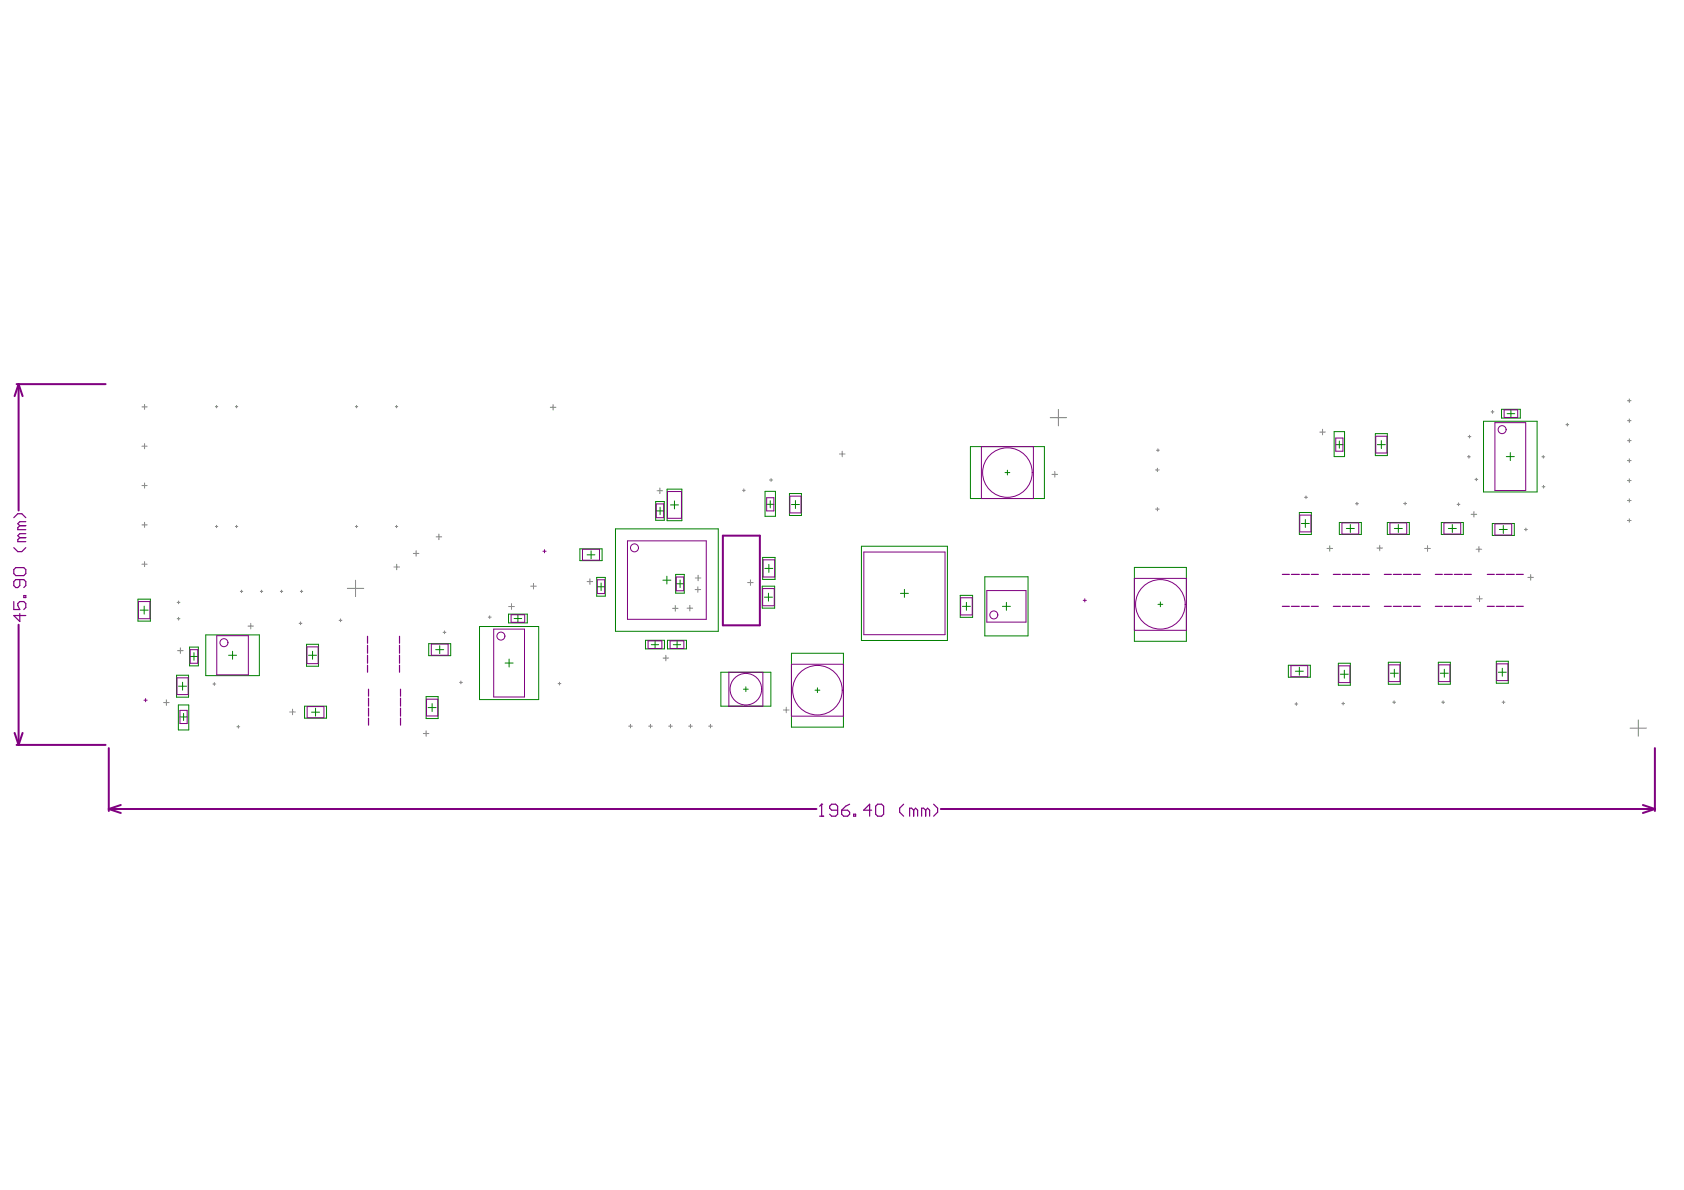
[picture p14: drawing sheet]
<svg xmlns="http://www.w3.org/2000/svg" width="297mm" height="210mm" viewBox="0 0 297 210" stroke-linecap="round" stroke-linejoin="round" font-family="sans-serif">
<g fill="none" stroke="#008000" stroke-width=".18">
<path d="M171.2 78.8h13v9.1h-13zM235.3 76.1h1.9v4.4h-1.9zM235.6 78.4h1.3M236.2 77.8v1.3M242.6 76.5h2.1v3.9h-2.1zM242.9 78.4h1.5M243.7 77.7v1.4M261.7 74.3h9.4v12.5h-9.4zM264.9 72.2h3.3v1.5h-3.3zM265.8 73h1.4M266.4 79.8v1.4M266.5 72.3v1.3"/>
<path d="M102.3 96.8h3.9v2.1h-3.9zM103.6 97.9h1.3M104.3 97.2v1.4M108.6 93.3h18.1v18.1h-18.1zM115.7 88.5h1.5v3.3h-1.5zM115.8 90.1h1.3M116.4 89.5v1.3M117.7 86.3h2.6v5.5h-2.6zM118.3 89.1h1.4M119 88.4v1.4M134.5 98.3h2.2v3.9h-2.2zM134.9 86.7h1.9v4.4h-1.9z"/>
<path d="M135.2 89h1.3M135.6 99.6v1.4M135.9 88.3v1.3M139.3 87.1h2.1v3.8h-2.1zM139.6 89h1.4M140.3 88.3v1.4M151.9 96.4h15.2v16.6h-15.2zM177.3 83.4h.8M177.7 82.9v.9M229.2 90.4h2.1v3.9h-2.1zM229.5 92.3h1.5M230.2 91.6v1.4"/>
<path d="M236.2 92.2h3.9v2.1h-3.9zM237.5 93.2h1.4M238.2 92.5v1.4M244.7 92.2h3.9v2.1h-3.9zM245.9 93.2h1.5M246.7 92.5v1.4M254.2 92.2h3.9v2.1h-3.9zM255.5 93.2h1.4M256.2 92.5v1.4M263.2 92.3h3.9v2.2h-3.9zM264.5 93.4h1.4M265.2 92.7v1.4"/>
<path d="M265.7 80.5h1.4M24.3 105.7h2.2v3.9h-2.2zM24.7 107.6h1.4M25.4 106.9v1.4M31.1 119.1h2.2v3.9h-2.2zM33.4 114.1h1.6v3.3h-1.6zM33.5 115.8h1.4M34.2 115.1v1.4M36.3 112h9.4v7.2h-9.4zM40.3 115.6h1.4M41 114.9v1.4M54.1 113.6h2.1v3.9h-2.1z"/>
<path d="M54.4 115.6h1.4M55.1 114.9v1.4M75.6 113.5h3.9v2.2h-3.9zM76.9 114.6h1.4M77.6 113.9v1.4M84.6 110.5h10.4v12.9h-10.4zM89.1 117h1.4M89.7 108.3h3.3v1.6h-3.3zM89.8 116.3v1.4M90.7 109.1h1.3M91.4 108.4v1.4M105.2 101.8h1.6v3.4h-1.6z"/>
<path d="M105.4 103.5h1.3M106 102.8v1.4M113.9 112.9h3.3v1.6h-3.3zM114.9 113.7h1.3M115.5 113v1.4M116.9 102.3h1.4M117.6 101.6v1.4M117.7 112.9h3.4v1.6h-3.4zM118.8 113.7h1.3M119.2 101.3h1.5v3.3h-1.5zM119.3 103h1.3M119.4 113v1.4"/>
<path d="M120 102.3v1.3M127.2 118.6h8.8v6h-8.8zM134.5 103.4h2.1v3.9h-2.1zM134.8 105.3h1.5M134.9 100.3h1.4M135.5 104.6v1.4M139.6 115.2h9.2v13.1h-9.2zM158.8 104.7h1.4M159.5 104v1.4M169.4 105h2.2v3.9h-2.2zM169.8 107h1.4M170.5 106.2v1.5"/>
<path d="M173.7 101.7h7.6v10.5h-7.6zM176.8 107h1.4M177.5 106.2v1.5M200.1 100.1h9.2v13h-9.2zM204.3 106.6h.8M204.7 106.2v.8M227.3 117.3h3.8v2.2h-3.8zM228.5 118.4h1.4M229.2 117.7v1.4M236.1 117h2.1v3.9h-2.1zM236.4 118.9h1.4M237.1 118.2v1.4"/>
<path d="M244.9 116.8h2.1v3.9h-2.1zM245.2 118.8h1.5M245.9 118v1.5M253.7 116.8h2.1v3.9h-2.1zM254.1 118.8h1.4M254.8 118v1.5M263.9 116.6h2.1v3.9h-2.1zM264.3 118.6h1.4M265 117.9v1.4M31.5 124.4h1.8v4.4h-1.8zM31.5 121h1.4M31.7 126.5h1.3"/>
<path d="M32.2 120.3v1.4M32.4 125.8v1.3M53.7 124.6h3.9v2.1h-3.9zM55 125.6h1.4M55.7 124.9v1.4M75.2 122.9h2.1v3.8h-2.1zM75.5 124.8h1.4M76.2 124.1v1.4M131.1 121.6h.9M131.6 121.1v.9M143.8 121.7h.8M144.2 121.3v.9"/>
</g>
<g fill="none" stroke="#800080" stroke-width=".18">
<path d="M173.1 78.8h9.2v9.1h-9.2zM235.6 77.3h1.3v2.3h-1.3zM242.7 76.9h1.9v3h-1.9zM263.7 74.6h5.4v11.9h-5.4zM265.3 72.3h2.4v1.3h-2.4zM95.8 97.2h.5M96 97v.5M102.7 96.9h3v1.9h-3zM110.7 95.4h13.9v13.8h-13.9zM115.8 88.9h1.3v2.4h-1.3zM117.7 86.7h2.5v4.7h-2.5zM134.6 98.7h2v3.1h-2z"/>
<path d="M135.2 87.8h1.3v2.3h-1.3zM139.3 87.5h2v3h-2zM152.4 97.4h14.3v14.6h-14.3zM229.3 90.9h1.9v2.9h-1.9zM236.7 92.2h3v2h-3zM245.2 92.2h2.9v2h-2.9zM254.7 92.2h3v2h-3zM263.7 92.4h2.9v2h-2.9zM24.4 106.1h2.1v3h-2.1zM31.2 119.6h2v2.9h-2zM33.5 114.6h1.4v2.4h-1.4zM38.2 112.1h5.6v6.9h-5.6z"/>
<path d="M54.1 114.1h2v3h-2zM76.1 113.6h2.9v2h-2.9zM87.1 111h5.4v11.9h-5.4zM90.2 108.4h2.4v1.4h-2.4zM105.4 102.3h1.3v2.4h-1.3zM114.3 113h2.4v1.4h-2.4zM118.2 113h2.4v1.4h-2.4zM119.3 101.8h1.3v2.4h-1.3zM128.6 118.6h6v6h-6zM134.5 103.8h2.1v3h-2.1zM139.6 117.2h9.2v9.1h-9.2zM169.4 105.4h2.1v3.1h-2.1z"/>
<path d="M174.1 104.2h6.9v5.5h-6.9zM191.1 105.9h.5M191.3 105.6v.6M200.1 102h9.2v9.2h-9.2zM227.7 117.4h3v2h-3zM236.1 117.4h2v3h-2zM245 117.3h1.9v2.9h-1.9zM253.8 117.3h2v2.9h-2zM264 117.1h2v3h-2zM25.4 123.5h.6M25.7 123.2v.6M31.7 125.3h1.3v2.3h-1.3z"/>
<path d="M54.2 124.6h2.9v2h-2.9zM75.2 123.3h2v3h-2z"/>
<circle cx="265" cy="75.8" r=".71"/>
<circle cx="111.9" cy="96.6" r=".71"/>
<circle cx="177.7" cy="83.4" r="4.4"/>
<circle cx="39.5" cy="113.4" r=".71"/>
<circle cx="88.4" cy="112.2" r=".71"/>
<circle cx="175.3" cy="108.5" r=".71"/>
<circle cx="204.7" cy="106.6" r="4.4"/>
<circle cx="131.6" cy="121.6" r="2.78"/>
<circle cx="144.2" cy="121.7" r="4.4"/>
</g>
<g fill="none" stroke="#800080" stroke-width=".21">
<path d="M2.4 96.6l.7 .7h.7l.7-.7M2.4 91.3l.7-.7h.7l.7 .7M3.5 92.7l-.4 .4v.3h1.4M3.5 94.8l-.4 .4v.3h1.4M3.5 94.8h1M3.5 92.7h1M4.5 94.1h-1l-.4 .4 .4 .3M4.5 92h-1l-.4 .4 .4 .3M2.4 100.5l.4-.4h1.4l.3 .4v.7l-.3 .3h-1.4l-.4-.3zM2.4 106.1v1.4h1.1l-.4-.7v-.3l.4-.4h.7l.3 .4v.7l-.3 .3M3.5 108.2v1.4l-1.1-1h2.1M3.5 102.2v1.1l-.4 .3h-.3l-.4-.3v-.7l.4-.4h1.4l.3 .4v.7l-.3 .3"/>
<path d="M4.2 105.1h.3v.3h-.3zM64.8 112.2v1.3M64.8 113.8v1.4M64.8 115.6v1.4M64.8 117.3v1.3M70.5 112.2v1.3M70.5 113.8v1.4M70.5 115.6v1.4M70.5 117.3v1.3M226.2 107h1.2M226.2 101.3h1.2M227.8 107h1.4"/>
<path d="M227.8 101.3h1.4M229.5 107h1.5M229.5 101.3h1.5M231.3 107h1.2M231.3 101.3h1.2M235.2 107h1.2M235.2 101.3h1.2M236.8 107h1.4M236.8 101.3h1.4M238.5 107h1.4M238.5 101.3h1.4M240.3 107h1.2"/>
<path d="M240.3 101.3h1.2M244.2 107h1.2M244.2 101.3h1.2M245.8 107h1.4M245.8 101.3h1.4M247.5 107h1.4M247.5 101.3h1.4M249.3 107h1.2M249.3 101.3h1.2M253.2 107h1.2M253.2 101.3h1.2M254.8 107h1.4"/>
<path d="M254.8 101.3h1.4M256.5 107h1.4M256.5 101.3h1.4M258.3 107h1.2M258.3 101.3h1.2M262.3 107h1.3M262.3 101.3h1.3M263.9 107h1.4M263.9 101.3h1.4M265.7 107h1.4M265.7 101.3h1.4M267.5 107h1.2"/>
<path d="M267.5 101.3h1.2M65 121.6v1.2M65 123.2v1.4M65 124.9v1.4M65 126.7v1.2M70.6 121.6v1.2M70.6 123.2v1.4M70.6 124.9v1.4M70.6 126.7v1.2M144.6 144h.7M144.9 141.9h.1M144.9 141.9v2.1"/>
<path d="M144.9 141.9l-.3 .3M147.8 142.9h-1.1l-.4-.3v-.4l.4-.3h.7l.4 .3v1.4l-.4 .4h-.7l-.4-.4M148.5 142.9h1l.4 .4v.3l-.4 .4h-.7l-.3-.4zM149.9 141.9l-.7 .3-.7 .7M150.6 143.6h.3v.4h-.3zM153.7 142.9h-1.4l1.1-1v2.1M154.5 142.2l.3-.3h.7l.4 .3v1.4l-.4 .4h-.7l-.3-.4zM159.4 141.9l-.7 .7v.7l.7 .7M161.2 142.9l-.4-.3h-.4v1.4M161.2 142.9v1.1M161.2 142.9l.3-.3 .4 .3v1.1M163.3 142.9l-.4-.3h-.3v1.4"/>
<path d="M163.3 142.9v1.1M163.3 142.9l.3-.3 .4 .3v1.1M164.7 141.9l.7 .7v.7l-.7 .7"/>
</g>
<g fill="none" stroke="#800080" stroke-width=".35">
<path d="M2.9 67.8h15.7M3.3 67.8v22.2M3.3 67.8l.7 2.1M3.3 67.8l-.7 2.1M127.5 94.5h6.5v15.8h-6.5zM3.3 110.2v21.2M2.6 129.3l.7 2.1M2.9 131.4h15.7M4 129.3l-.7 2.1M19.2 132v11.1M291.9 132v11.1M19.2 142.7l2.1 .7"/>
<path d="M19.2 142.7h124.8M21.3 142l-2.1 .7M166 142.7h125.9M289.8 142l2.1 .7M291.9 142.7l-2.1 .7"/>
</g>
<g fill="none" stroke="#808080" stroke-width=".18">
<path d="M25 71.8h1M25 78.7h1M25.5 71.3v.9M25.5 78.3v.9M38 71.7h.4M38.2 71.5v.4M41.5 71.7h.4M41.7 71.5v.4M62.7 71.7h.4M62.9 71.5v.4M69.7 71.7h.5M69.9 71.5v.4"/>
<path d="M97.1 71.8h1M97.6 71.3v1M148.6 79.6v1M185.2 73.7h2.9M186.7 72.2v2.9M204 79.4h.5M204.3 79.2v.5M232.8 76.2h1M233.3 75.7v1M259 77h.5M259.2 76.8v.5M263 72.7h.5"/>
<path d="M263.3 72.4v.5M276.2 74.9h.5M276.5 74.7v.5M287.1 70.7h.6M287.1 74.2h.6M287.1 77.7h.6M287.4 70.4v.6M287.4 73.9v.6M287.4 77.4v.6M25 99.5h1M25 92.6h1M25 85.6h1"/>
<path d="M25.5 85.2v.9M25.5 92.1v.9M25.5 99.1v.8M38 92.9h.4M38.2 92.7v.4M41.5 92.9h.4M41.7 92.7v.4M62.7 92.9h.4M62.9 92.7v.4M69.7 92.9h.5M69.9 92.7v.4M70 99.5v1"/>
<path d="M72.9 97.6h1M73.4 97.1v1M76.9 94.7h1M77.4 94.2v1M115.9 86.6h1M116.4 86.1v1M131 86.5h.5M131.2 86.2v.5M135.7 84.7h.6M136 84.4v.5M148.1 80.1h1M185.6 83.7h.9"/>
<path d="M186.1 83.2v1M203.8 82.9h.7M203.8 89.8h.7M204.1 82.6v.6M204.1 89.5v.6M230.1 87.7h.5M230.4 87.5v.5M234.1 96.7h.9M234.6 96.2v1M239.1 88.9h.5M239.3 88.6v.5M242.9 96.7h1"/>
<path d="M243.4 96.2v1M247.6 88.8h.5M247.8 88.6v.5M251.3 96.7h1M251.8 96.2v1M257 89h.5M257.3 88.7v.5M258.9 80.6h.4M259.1 80.3v.5M259.5 90.7h1M260 90.2v1M260.2 84.6h.5"/>
<path d="M260.4 96.9h1M260.4 84.3v.5M260.9 96.4v1M268.9 93.4h.5M269.2 93.1v.5M272 80.6h.5M272 85.9h.5M272.2 80.3v.5M272.3 85.6v.5M287.1 81.2h.6M287.1 88.3h.6M287.1 84.8h.6"/>
<path d="M287.1 91.8h.6M287.4 80.9v.7M287.4 84.4v.7M287.4 88v.6M287.4 91.5v.6M31.3 106.2h.4M31.3 109.1h.4M31.3 114.8h1M31.5 106v.5M31.5 108.9v.5M31.8 114.3v1M42.4 104.3h.4"/>
<path d="M42.6 104.1v.4M43.7 110.4h1M44.2 109.9v1M45.9 104.3h.4M46.1 104.1v.4M49.5 104.3h.4M49.7 104.1v.4M52.8 109.9h.5M53 104.3h.4M53 109.7v.5M53.2 104.1v.4M59.8 109.4h.5"/>
<path d="M60.1 109.2v.5M61.3 103.8h2.9M62.7 102.3v2.9M69.5 100h1M78.2 111.5h.5M78.4 111.3v.5M86.1 108.9h.5M86.4 108.6v.5M89.7 107h1M90.2 106.5v1M93.6 103.4h1M94.1 102.9v1"/>
<path d="M103.6 102.6h.9M104 102.1v1M117 116.1h.9M117.5 115.6v1M118.6 107.3h1M119.1 106.8v1M121.2 107.3h1M121.7 106.8v1M122.6 104h1M122.6 102h1M123.1 103.5v1M123.1 101.5v.9"/>
<path d="M131.9 102.8h1M132.4 102.3v1M260.5 105.6h1M261 105.1v1M269.5 101.8h1M270 101.4v.9M28.9 123.9h.9M29.3 123.4v1M37.6 120.7h.5M37.8 120.4v.5M41.8 128.2h.5M42 127.9v.5"/>
<path d="M51.1 125.6h1M51.6 125.1v1M74.7 129.4h1M75.2 128.9v1M81.1 120.4h.4M81.3 120.1v.5M98.4 120.6h.5M98.7 120.3v.5M110.9 128.1h.6M111.2 127.8v.6M114.4 128.1h.7M114.7 127.8v.6"/>
<path d="M117.9 128.1h.7M118.3 127.8v.6M121.5 128.1h.6M121.8 127.8v.6M125 128.1h.6M125.3 127.8v.6M138.2 125.2h1M138.7 124.7v1M228.4 124.2h.5M228.7 123.9v.5M236.7 124.1h.5M236.9 123.9v.5"/>
<path d="M245.7 123.9h.5M245.9 123.6v.5M254.3 123.9h.5M254.6 123.6v.5M265 123.9h.5M265.2 123.6v.5M287.5 128.4h2.9M289 127v2.9"/>
</g>
</svg>
